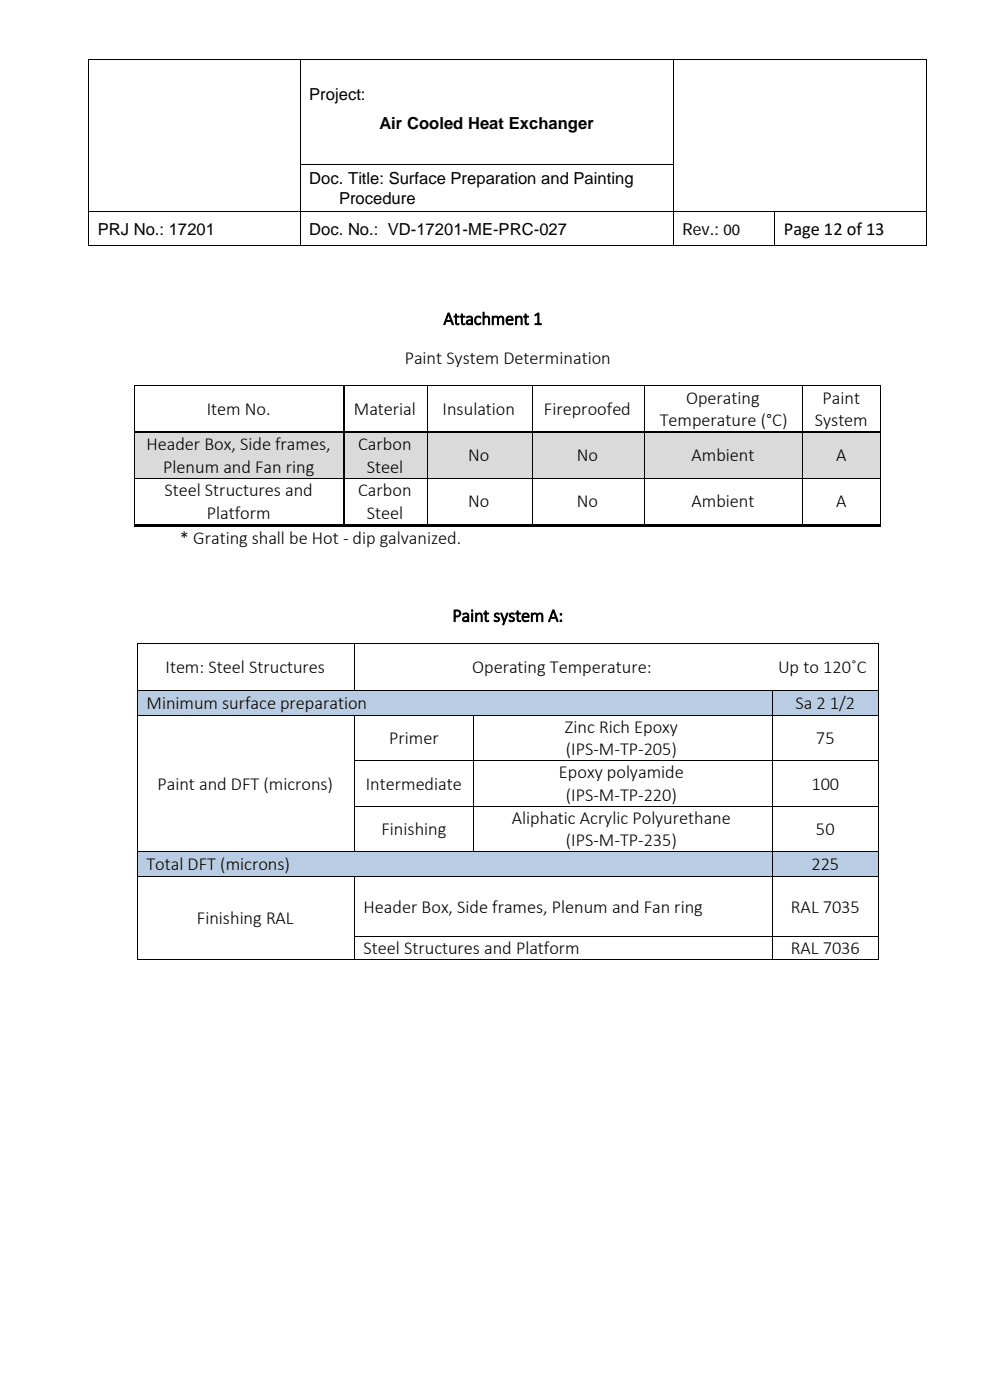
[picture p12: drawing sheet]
<svg xmlns="http://www.w3.org/2000/svg" width="210mm" height="297mm" viewBox="0 0 210 297" stroke-linecap="round" stroke-linejoin="round" font-family="sans-serif">
<defs><g id="words">
<g font-size="3.9">
<text x="166.3" y="49.9">Page 12 of 13</text>
<text x="94.1" y="68.9">Attachment 1</text>
<text x="85.9" y="77.1">Paint System Determination</text>
<text x="43.9" y="88">Item No.</text>
<text x="75.1" y="88">Material</text>
<text x="93.9" y="88">Insulation</text>
<text x="115.4" y="88">Fireproofed</text>
<text x="145.5" y="85.6">Operating</text>
<text x="174.5" y="85.6">Paint</text>
<text x="31.1" y="95.5">Header Box, Side frames,</text>
<text x="76" y="95.5">Carbon</text>
<text x="140" y="90.4">Temperature (°C)</text>
<text x="172.8" y="90.4">System</text>
<text x="34.6" y="100.2">Plenum and Fan ring</text>
<text x="77.8" y="100.2">Steel</text>
<text x="99.3" y="97.9">No</text>
<text x="122.3" y="97.9">No</text>
<text x="146.7" y="97.9">Ambient</text>
<text x="177.4" y="97.9">A</text>
<text x="34.9" y="105.3">Steel Structures and</text>
<text x="76" y="105.3">Carbon</text>
<text x="99.3" y="107.7">No</text>
<text x="122.3" y="107.7">No</text>
<text x="146.7" y="107.7">Ambient</text>
<text x="177.4" y="107.7">A</text>
<text x="43.9" y="110">Platform</text>
<text x="77.8" y="110">Steel</text>
<text x="38.1" y="115.4">* Grating shall be Hot - dip galvanized.</text>
<text x="96" y="131.9">Paint system A:</text>
<text x="35.1" y="142.8">Item: Steel Structures</text>
<text x="100.2" y="142.8">Operating Temperature:</text>
<text x="165.1" y="142.8">Up to 120˚C</text>
<text x="31.1" y="150.4">Minimum surface preparation</text>
<text x="119.8" y="155.5">Zinc Rich Epoxy</text>
<text x="168.7" y="150.4">Sa 2 1/2</text>
<text x="82.5" y="157.9">Primer</text>
<text x="120" y="160.2">(IPS-M-TP-205)</text>
<text x="173.1" y="157.9">75</text>
<text x="33.4" y="167.5">Paint and DFT (microns)</text>
<text x="77.6" y="167.5">Intermediate</text>
<text x="118.6" y="165.1">Epoxy polyamide</text>
<text x="172.1" y="167.5">100</text>
<text x="120" y="169.9">(IPS-M-TP-220)</text>
<text x="80.9" y="177.2">Finishing</text>
<text x="108.6" y="174.8">Aliphatic Acrylic Polyurethane</text>
<text x="120" y="179.5">(IPS-M-TP-235)</text>
<text x="173.1" y="177.2">50</text>
<text x="31.1" y="184.7">Total DFT (microns)</text>
<text x="172.1" y="184.7">225</text>
<text x="41.8" y="196.1">Finishing RAL</text>
<text x="77.1" y="193.7">Header Box, Side frames, Plenum and Fan ring</text>
<text x="167.8" y="193.7">RAL 7035</text>
<text x="77.1" y="202.5">Steel Structures and Platform</text>
<text x="167.8" y="202.5">RAL 7036</text>
</g>
<g font-size="3.5">
<text x="65.6" y="21.1">Project:</text>
<text x="80.5" y="27.3">Air Cooled Heat Exchanger</text>
<text x="65.6" y="39.1">Doc. Title: Surface Preparation and Painting</text>
<text x="71.9" y="43.2">Procedure</text>
<text x="20.7" y="49.8">PRJ No.: 17201</text>
<text x="65.6" y="49.8">Doc. No.: VD-17201-ME-PRC-027</text>
<text x="144.8" y="49.9">Rev.: 00</text>
</g>
</g></defs>
<g fill="#000">
<path d="M18.8 12.5h.1v.2h-.1zM63.6 12.5h.2v.2h-.2zM142.8 12.5h.2v.2h-.2zM196.5 12.5h.2v.2h-.2zM18.8 34.7h.1v.2h-.1zM63.6 34.7h.2v.2h-.2zM142.8 34.7h.2v.2h-.2zM196.5 34.7h.2v.2h-.2zM18.8 44.9h.1v.1h-.1zM18.8 52h.1v.2h-.1zM63.6 44.9h.2v.1h-.2zM63.6 52h.2v.2h-.2z"/>
<path d="M142.8 44.9h.2v.1h-.2zM142.8 52h.2v.2h-.2zM164.3 44.9h.2v.1h-.2zM164.3 52h.2v.2h-.2zM196.5 44.9h.2v.1h-.2zM196.5 52h.2v.2h-.2zM28.5 81.7h.2v.2h-.2zM72.9 81.7h.2v.2h-.2zM90.7 81.7h.1v.2h-.1zM112.9 81.7h.2v.2h-.2zM136.7 81.7h.2v.2h-.2zM170.1 81.7h.1v.2h-.1z"/>
<path d="M186.7 81.7h.2v.2h-.2z"/>
</g>
<g fill="none" stroke="#000" stroke-width=".21">
<path d="M18.8 12.7v22M18.9 12.6h44.7M63.7 12.7v22M63.8 12.6h79M142.9 12.7v22M143 12.6h53.5M196.6 12.7v22M18.8 34.9v10M63.7 34.9v10M63.8 34.8h79M142.9 34.9v10M196.6 34.9v10"/>
<path d="M18.8 45v7M18.9 45h44.7M18.9 52.1h44.7M63.7 45v7M63.8 45h79M63.8 52.1h79M142.9 45v7M143 45h21.3M143 52.1h21.3M164.4 45v7M164.5 45h32M164.5 52.1h32"/>
<path d="M196.6 45v7M28.6 81.9v9.6M28.7 81.8h44.2M73.1 81.8h17.6M90.8 81.9v9.6M90.8 81.8h22.1M113 81.9v9.6M113.1 81.8h23.6M136.8 81.9v9.6M136.9 81.8h33.2M170.1 81.9v9.6M170.2 81.8h16.5"/>
<path d="M186.8 81.9v9.6"/>
</g>
<path d="M73 81.9v9.6" fill="none" stroke="#000" stroke-width=".25"/>
<g fill="#dadada">
<path d="M28.7 91.8h44.2v9.5h-44.2z" fill-rule="evenodd"/>
<path d="M73 91.8h17.7v9.5h-17.7z" fill-rule="evenodd"/>
<path d="M90.8 91.8h22.1v9.5h-22.1z" fill-rule="evenodd"/>
<path d="M92.7 94.2h18.4v4.7h-18.4z" fill-rule="evenodd"/>
<path d="M113.1 91.8h23.6v9.5h-23.6z" fill-rule="evenodd"/>
<path d="M114.9 94.2h20v4.7h-20z" fill-rule="evenodd"/>
<path d="M136.9 91.8h33.2v9.5h-33.2z" fill-rule="evenodd"/>
<path d="M138.7 94.2h29.5v4.7h-29.5z" fill-rule="evenodd"/>
<path d="M170.2 91.8h16.5v9.5h-16.5z" fill-rule="evenodd"/>
<path d="M172 94.2h12.9v4.7h-12.9z" fill-rule="evenodd"/>
</g>
<g fill="#dadada">
<path d="M30.5 91.8h40.6v4.8h-40.6z"/>
<path d="M30.5 96.6h40.6v4.7h-40.6z"/>
<path d="M74.9 91.8h14v4.8h-14z"/>
<path d="M74.9 96.6h14v4.7h-14z"/>
</g>
<path d="M28.5 91.5h.2v.2h-.2zM72.9 91.5h.3v.2h-.3zM90.7 91.5h.2v.2h-.2zM112.9 91.5h.3v.2h-.3zM136.7 91.5h.2v.2h-.2zM170.1 91.5h.2v.2h-.2zM186.7 91.5h.2v.2h-.2z" fill="#000"/>
<path d="M28.7 91.6h44.2M73 91.7v9.6M73.2 91.6h17.5M90.9 91.6h22M113.2 91.6h23.5M136.9 91.6h33.2M170.3 91.6h16.4" fill="none" stroke="#000" stroke-width=".25"/>
<path d="M28.6 91.7v9.6M90.8 91.7v9.6M113 91.7v9.6M136.8 91.7v9.6M170.1 91.7v9.6M186.8 91.7v9.6" fill="none" stroke="#000" stroke-width=".21"/>
<g fill="#fff">
<path d="M28.7 101.5h44.2v9.6h-44.2z" fill-rule="evenodd"/>
<path d="M30.5 101.6h40.6v4.7h-40.6z" fill-rule="evenodd"/>
<path d="M30.5 106.3h40.6v4.8h-40.6z" fill-rule="evenodd"/>
<path d="M73 101.5h17.7v9.6h-17.7z" fill-rule="evenodd"/>
<path d="M74.9 101.6h14v4.7h-14z" fill-rule="evenodd"/>
<path d="M74.9 106.3h14v4.8h-14z" fill-rule="evenodd"/>
<path d="M90.8 101.5h22.1v9.6h-22.1z" fill-rule="evenodd"/>
<path d="M92.7 104h18.4v4.7h-18.4z" fill-rule="evenodd"/>
<path d="M113.1 101.5h23.6v9.6h-23.6z" fill-rule="evenodd"/>
<path d="M114.9 104h20v4.7h-20z" fill-rule="evenodd"/>
<path d="M136.9 101.5h33.2v9.6h-33.2z" fill-rule="evenodd"/>
<path d="M138.7 104h29.5v4.7h-29.5z" fill-rule="evenodd"/>
<path d="M170.2 101.5h16.5v9.6h-16.5z" fill-rule="evenodd"/>
<path d="M172 104h12.9v4.7h-12.9z" fill-rule="evenodd"/>
</g>
<path d="M28.5 101.3h.2v.2h-.2zM72.9 101.3h.3v.2h-.3zM90.7 101.3h.1v.2h-.1zM112.9 101.3h.2v.2h-.2zM136.7 101.3h.2v.2h-.2zM170.1 101.3h.1v.2h-.1zM186.7 101.3h.2v.2h-.2zM186.7 111.2h.2v.5h-.2zM29.1 136.4h.2v.2h-.2zM75.2 136.4h.2v.2h-.2zM164 136.4h.1v.2h-.1zM186.2 136.4h.2v.2h-.2z" fill="#000"/>
<g fill="none" stroke="#000" stroke-width=".21">
<path d="M28.6 101.5v9.7M28.7 101.4h44.2M73.2 101.4h17.5M90.8 101.5v9.7M90.8 101.4h22.1M113 101.5v9.7M113.1 101.4h23.6M136.8 101.5v9.7M136.9 101.4h33.2M170.1 101.5v9.7M170.2 101.4h16.5M186.8 101.5v9.7"/>
<path d="M29.2 136.6v9.7M29.3 136.5h45.9M75.3 136.6v9.7M75.4 136.5h88.6M164.1 136.5h22.1M186.3 136.6v9.7"/>
</g>
<g fill="#000">
<path d="M28.5 111.2h44.4v.5h-44.4z" fill-rule="evenodd"/>
<path d="M72.9 111.2h.5v.5h-.5z" fill-rule="evenodd"/>
<path d="M73.4 111.2h17.3v.5h-17.3z" fill-rule="evenodd"/>
<path d="M90.7 111.2h.5v.5h-.5z" fill-rule="evenodd"/>
<path d="M91.2 111.2h21.7v.5h-21.7z" fill-rule="evenodd"/>
<path d="M112.9 111.2h.5v.5h-.5z" fill-rule="evenodd"/>
<path d="M113.4 111.2h23.3v.5h-23.3z" fill-rule="evenodd"/>
<path d="M136.7 111.2h.5v.5h-.5z" fill-rule="evenodd"/>
<path d="M137.2 111.2h32.9v.5h-32.9z" fill-rule="evenodd"/>
<path d="M170.1 111.2h.5v.5h-.5z" fill-rule="evenodd"/>
<path d="M170.6 111.2h16.1v.5h-16.1z" fill-rule="evenodd"/>
</g>
<path d="M73 101.5v9.7" fill="none" stroke="#000" stroke-width=".25"/>
<g fill="#b8cce4">
<path d="M29.3 146.5h134.5v5.1h-134.5z" fill-rule="evenodd"/>
<path d="M164 146.5h22.1v5.1h-22.1z" fill-rule="evenodd"/>
</g>
<g fill="#b8cce4">
<path d="M31.1 146.7h130.9v4.7h-130.9z"/>
<path d="M165.8 146.7h18.6v4.7h-18.6z"/>
</g>
<g fill="#000">
<path d="M29.1 146.3h.2v.2h-.2zM29.1 151.6h.2v.2h-.2zM75.2 146.3h.2v.2h-.2zM75.2 151.6h.2v.2h-.2zM100.3 151.6h.2v.2h-.2zM163.9 146.3h.1v.2h-.1zM163.9 151.6h.1v.2h-.1zM164 146.3h.2v.2h-.2zM186.2 146.3h.2v.2h-.2zM186.2 151.6h.2v.2h-.2zM29.1 161.3h.2v.2h-.2zM29.1 170.9h.2v.2h-.2z"/>
<path d="M75.2 161.3h.2v.2h-.2zM75.2 170.9h.2v.2h-.2zM100.3 161.3h.2v.2h-.2zM100.3 170.9h.2v.2h-.2zM163.9 161.3h.1v.2h-.1zM163.9 170.9h.1v.2h-.1zM186.2 161.3h.2v.2h-.2zM186.2 170.9h.2v.2h-.2z"/>
</g>
<g fill="none" stroke="#000" stroke-width=".21">
<path d="M29.2 146.5v5.1M29.2 151.8v9.5M29.3 146.4h45.9M29.3 151.7h45.9M75.3 151.8v9.5M75.4 146.4h88.5M75.4 151.7h24.9M100.4 151.8v9.5M100.5 151.7h63.4M164 146.5v5.1M164 151.8v9.5M164 151.7h22.2"/>
<path d="M164.2 146.4h22M186.3 146.5v5.1M186.3 151.8v9.5M29.2 161.5v9.4M29.2 171.1v9.5M75.3 161.5v9.4M75.3 171.1v9.5M75.4 161.4h24.9M75.4 171h24.9M100.4 161.5v9.4M100.4 171.1v9.5M100.5 161.4h63.4"/>
<path d="M100.5 171h63.4M164 161.5v9.4M164 171.1v9.5M164 161.4h22.2M164 171h22.2M186.3 161.5v9.4M186.3 171.1v9.5"/>
</g>
<g fill="#b8cce4">
<path d="M29.3 180.8h134.5v5.1h-134.5z" fill-rule="evenodd"/>
<path d="M31.1 181h130.9v4.7h-130.9z" fill-rule="evenodd"/>
<path d="M164 180.8h22.1v5.1h-22.1z" fill-rule="evenodd"/>
<path d="M165.8 181h18.6v4.7h-18.6z" fill-rule="evenodd"/>
</g>
<g fill="#000">
<path d="M29.1 180.6h.2v.2h-.2zM29.1 185.9h.2v.2h-.2zM29.1 198.6h.2v.2h-.2zM75.2 180.6h.2v.2h-.2zM75.2 185.9h.2v.2h-.2zM75.2 198.6h.2v.2h-.2zM100.3 180.6h.2v.2h-.2zM163.9 180.6h.1v.2h-.1zM163.9 185.9h.1v.2h-.1zM163.9 198.6h.1v.2h-.1zM186.2 180.6h.2v.2h-.2zM186.2 185.9h.2v.2h-.2z"/>
<path d="M186.2 198.6h.2v.2h-.2zM29.1 203.5h.2v.2h-.2zM75.2 203.5h.2v.2h-.2zM163.9 203.5h.1v.2h-.1zM186.2 203.5h.2v.2h-.2z"/>
</g>
<g fill="none" stroke="#000" stroke-width=".21">
<path d="M29.2 180.8v5.1M29.2 186.1v12.5M29.2 198.8v4.7M29.3 180.7h45.9M29.3 186h45.9M75.3 186.1v12.5M75.3 198.8v4.7M75.4 180.7h24.9M75.4 186h88.5M75.4 198.7h88.5M100.5 180.7h63.4M164 180.8v5.1"/>
<path d="M164 186.1v12.5M164 198.8v4.7M164 180.7h22.2M164 186h22.2M164 198.7h22.2M186.3 180.8v5.1M186.3 186.1v12.5M186.3 198.8v4.7M29.3 203.6h45.9M75.4 203.6h88.5M164 203.6h22.2"/>
</g>
<use href="#words"/>
</svg>
